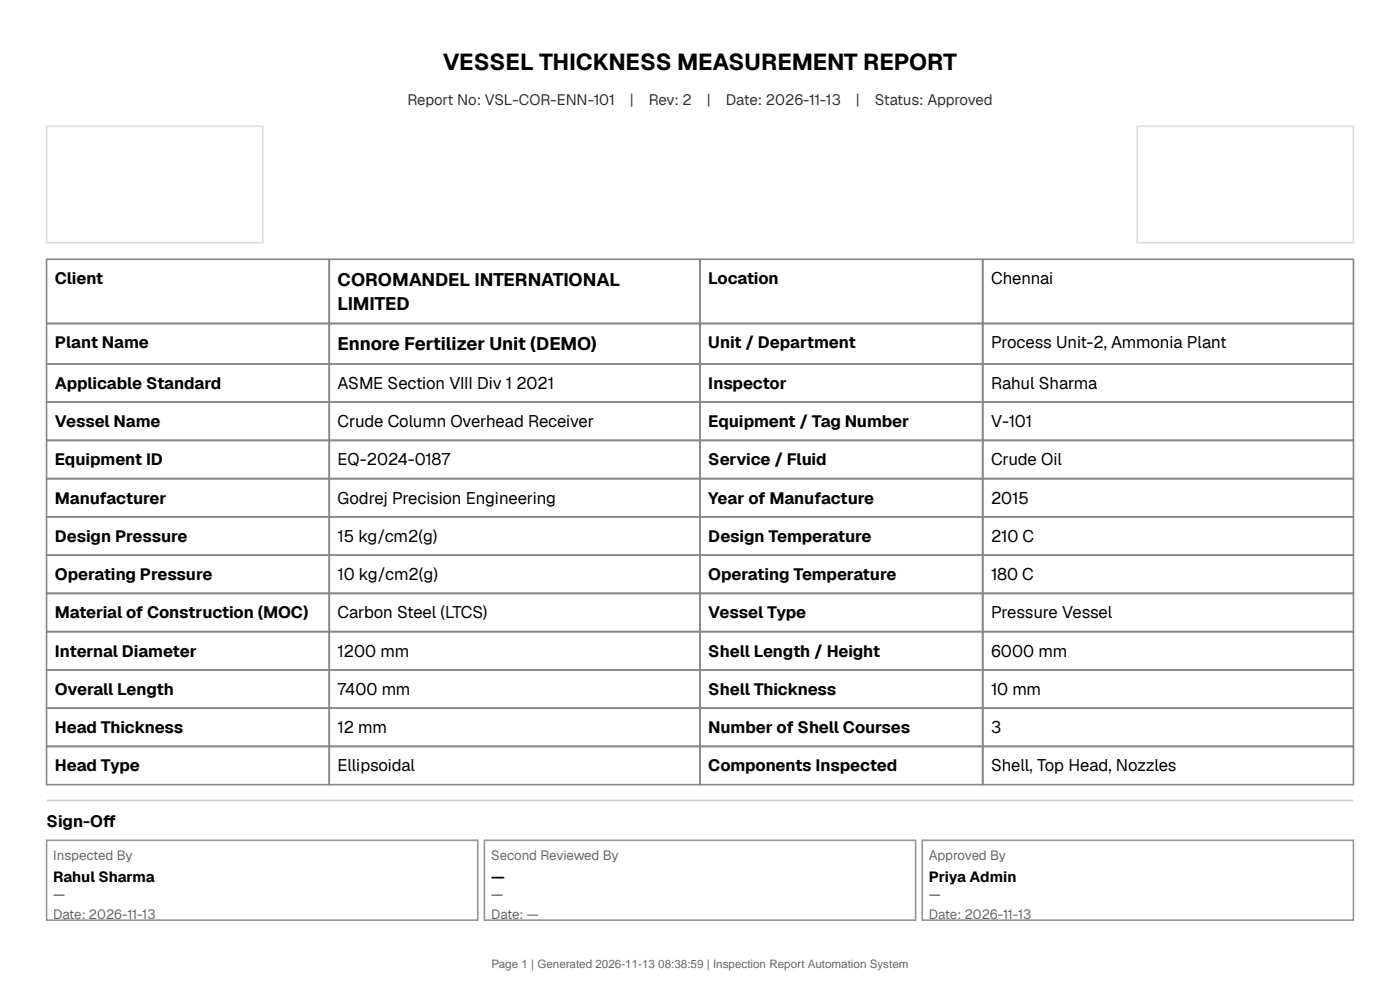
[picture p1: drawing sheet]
<svg xmlns="http://www.w3.org/2000/svg" width="297mm" height="210mm" viewBox="0 0 297 210" stroke-linecap="round" stroke-linejoin="round" font-family="sans-serif">
<defs><g id="words">
<text font-size="4.9" x="94" y="14.8">VESSEL THICKNESS MEASUREMENT REPORT</text>
<g font-size="3.9">
<text x="71.6" y="60.7">COROMANDEL INTERNATIONAL</text>
<text x="71.6" y="65.7">LIMITED</text>
<text x="71.6" y="74.3">Ennore Fertilizer Unit (DEMO)</text>
</g>
<g font-size="3.5">
<text x="11.6" y="60.3">Client</text>
<text x="150.3" y="60.3">Location</text>
<text x="210.2" y="60.3">Chennai</text>
<text x="11.6" y="73.9">Plant Name</text>
<text x="150.3" y="73.9">Unit / Department</text>
<text x="210.2" y="73.9">Process Unit-2, Ammonia Plant</text>
<text x="11.6" y="82.5">Applicable Standard</text>
<text x="71.6" y="82.5">ASME Section VIII Div 1 2021</text>
<text x="150.3" y="82.5">Inspector</text>
<text x="210.2" y="82.5">Rahul Sharma</text>
<text x="11.6" y="90.6">Vessel Name</text>
<text x="71.6" y="90.6">Crude Column Overhead Receiver</text>
<text x="150.3" y="90.6">Equipment / Tag Number</text>
<text x="210.2" y="90.6">V-101</text>
<text x="11.6" y="98.7">Equipment ID</text>
<text x="71.6" y="98.7">EQ-2024-0187</text>
<text x="150.3" y="98.7">Service / Fluid</text>
<text x="210.2" y="98.7">Crude Oil</text>
<text x="11.6" y="106.8">Manufacturer</text>
<text x="71.6" y="106.8">Godrej Precision Engineering</text>
<text x="150.3" y="106.8">Year of Manufacture</text>
<text x="210.2" y="106.8">2015</text>
<text x="11.6" y="115">Design Pressure</text>
<text x="71.6" y="115">15 kg/cm2(g)</text>
<text x="150.3" y="115">Design Temperature</text>
<text x="210.2" y="115">210 C</text>
<text x="11.6" y="123.1">Operating Pressure</text>
<text x="71.6" y="123.1">10 kg/cm2(g)</text>
<text x="150.3" y="123.1">Operating Temperature</text>
<text x="210.2" y="123.1">180 C</text>
<text x="11.6" y="131.2">Material of Construction (MOC)</text>
<text x="71.6" y="131.2">Carbon Steel (LTCS)</text>
<text x="150.3" y="131.2">Vessel Type</text>
<text x="210.2" y="131.2">Pressure Vessel</text>
<text x="11.6" y="139.3">Internal Diameter</text>
<text x="71.6" y="139.3">1200 mm</text>
<text x="150.3" y="139.3">Shell Length / Height</text>
<text x="210.2" y="139.3">6000 mm</text>
<text x="11.6" y="147.4">Overall Length</text>
<text x="71.6" y="147.4">7400 mm</text>
<text x="150.3" y="147.4">Shell Thickness</text>
<text x="210.2" y="147.4">10 mm</text>
<text x="11.6" y="155.5">Head Thickness</text>
<text x="71.6" y="155.5">12 mm</text>
<text x="150.3" y="155.5">Number of Shell Courses</text>
<text x="210.2" y="155.5">3</text>
<text x="11.6" y="163.6">Head Type</text>
<text x="71.6" y="163.6">Ellipsoidal</text>
<text x="150.3" y="163.6">Components Inspected</text>
<text x="210.2" y="163.6">Shell, Top Head, Nozzles</text>
<text x="9.9" y="175.4">Sign-Of</text>
<text x="21.8" y="175.4">f</text>
</g>
<g font-size="3.2" fill="#333">
<text x="86.4" y="22.3">Report No: VSL-COR-ENN-101</text>
<text x="133.6" y="22.3">|</text>
<text x="137.6" y="22.3">Rev: 2</text>
<text x="149.9" y="22.3">|</text>
<text x="153.9" y="22.3">Date: 2026-11-13</text>
<text x="181.6" y="22.3">|</text>
<text x="185.6" y="22.3">Status: Approved</text>
</g>
<g font-size="3.2">
<text x="11.3" y="187.1">Rahul Sharma</text>
<text x="104.2" y="187.1">—</text>
<text x="197.1" y="187.1">Priya Admin</text>
</g>
<g font-size="2.8" fill="#666">
<text x="11.3" y="182.5">Inspected By</text>
<text x="104.2" y="182.5">Second Reviewed By</text>
<text x="197.1" y="182.5">Approved By</text>
<text x="11.3" y="194.8">Date: 2026-11-13</text>
<text x="104.2" y="194.8">Date: —</text>
<text x="197.1" y="194.8">Date: 2026-11-13</text>
</g>
<g font-size="2.8" fill="#444">
<text x="11.3" y="190.6">—</text>
<text x="104.2" y="190.6">—</text>
<text x="197.1" y="190.6">—</text>
</g>
<text font-size="2.5" fill="#666" x="104.3" y="205.4">Page 1 | Generated 2026-11-13 08:38:59 | Inspection Report Automation System</text>
</g></defs>
<path d="M9.9 26.8h45.8v24.7h-45.8zM241.3 26.8h45.8v24.7h-45.8z" fill="none" stroke="#ddd" stroke-width=".35"/>
<g fill="none" stroke="#888" stroke-width=".35">
<path d="M9.9 55h59.9v13.6h-59.9zM69.8 55h78.7v13.6h-78.7zM148.5 55h60v13.6h-60zM208.5 55h78.6v13.6h-78.6zM9.9 68.6h59.9v8.6h-59.9zM9.9 77.2h59.9v8.1h-59.9zM69.8 68.6h78.7v8.6h-78.7zM69.8 77.2h78.7v8.1h-78.7zM148.5 68.6h60v8.6h-60zM148.5 77.2h60v8.1h-60zM208.5 68.6h78.6v8.6h-78.6zM208.5 77.2h78.6v8.1h-78.6z"/>
<path d="M9.9 85.3h59.9v8.1h-59.9zM9.9 93.4h59.9v8.1h-59.9zM69.8 85.3h78.7v8.1h-78.7zM69.8 93.4h78.7v8.1h-78.7zM148.5 85.3h60v8.1h-60zM148.5 93.4h60v8.1h-60zM208.5 85.3h78.6v8.1h-78.6zM208.5 93.4h78.6v8.1h-78.6zM9.9 101.5h59.9v8.1h-59.9zM9.9 109.6h59.9v8.2h-59.9zM9.9 117.8h59.9v8.1h-59.9zM69.8 101.5h78.7v8.1h-78.7z"/>
<path d="M69.8 109.6h78.7v8.2h-78.7zM69.8 117.8h78.7v8.1h-78.7zM148.5 101.5h60v8.1h-60zM148.5 109.6h60v8.2h-60zM148.5 117.8h60v8.1h-60zM208.5 101.5h78.6v8.1h-78.6zM208.5 109.6h78.6v8.2h-78.6zM208.5 117.8h78.6v8.1h-78.6zM9.9 125.9h59.9v8.1h-59.9zM9.9 134h59.9v8.1h-59.9zM69.8 125.9h78.7v8.1h-78.7zM69.8 134h78.7v8.1h-78.7z"/>
<path d="M148.5 125.9h60v8.1h-60zM148.5 134h60v8.1h-60zM208.5 125.9h78.6v8.1h-78.6zM208.5 134h78.6v8.1h-78.6zM9.9 142.1h59.9v8.1h-59.9zM9.9 150.2h59.9v8.1h-59.9zM9.9 158.3h59.9v8.1h-59.9zM69.8 142.1h78.7v8.1h-78.7zM69.8 150.2h78.7v8.1h-78.7zM69.8 158.3h78.7v8.1h-78.7zM148.5 142.1h60v8.1h-60zM148.5 150.2h60v8.1h-60z"/>
<path d="M148.5 158.3h60v8.1h-60zM208.5 142.1h78.6v8.1h-78.6zM208.5 150.2h78.6v8.1h-78.6zM208.5 158.3h78.6v8.1h-78.6z"/>
</g>
<path d="M9.9 169.8h277.2" fill="none" stroke="#ccc" stroke-width=".35"/>
<path d="M9.9 178.3h91.5v16.9h-91.5zM102.8 178.3h91.4v16.9h-91.4zM195.6 178.3h91.5v16.9h-91.5z" fill="none" stroke="#999" stroke-width=".35"/>
<use href="#words"/>
</svg>
